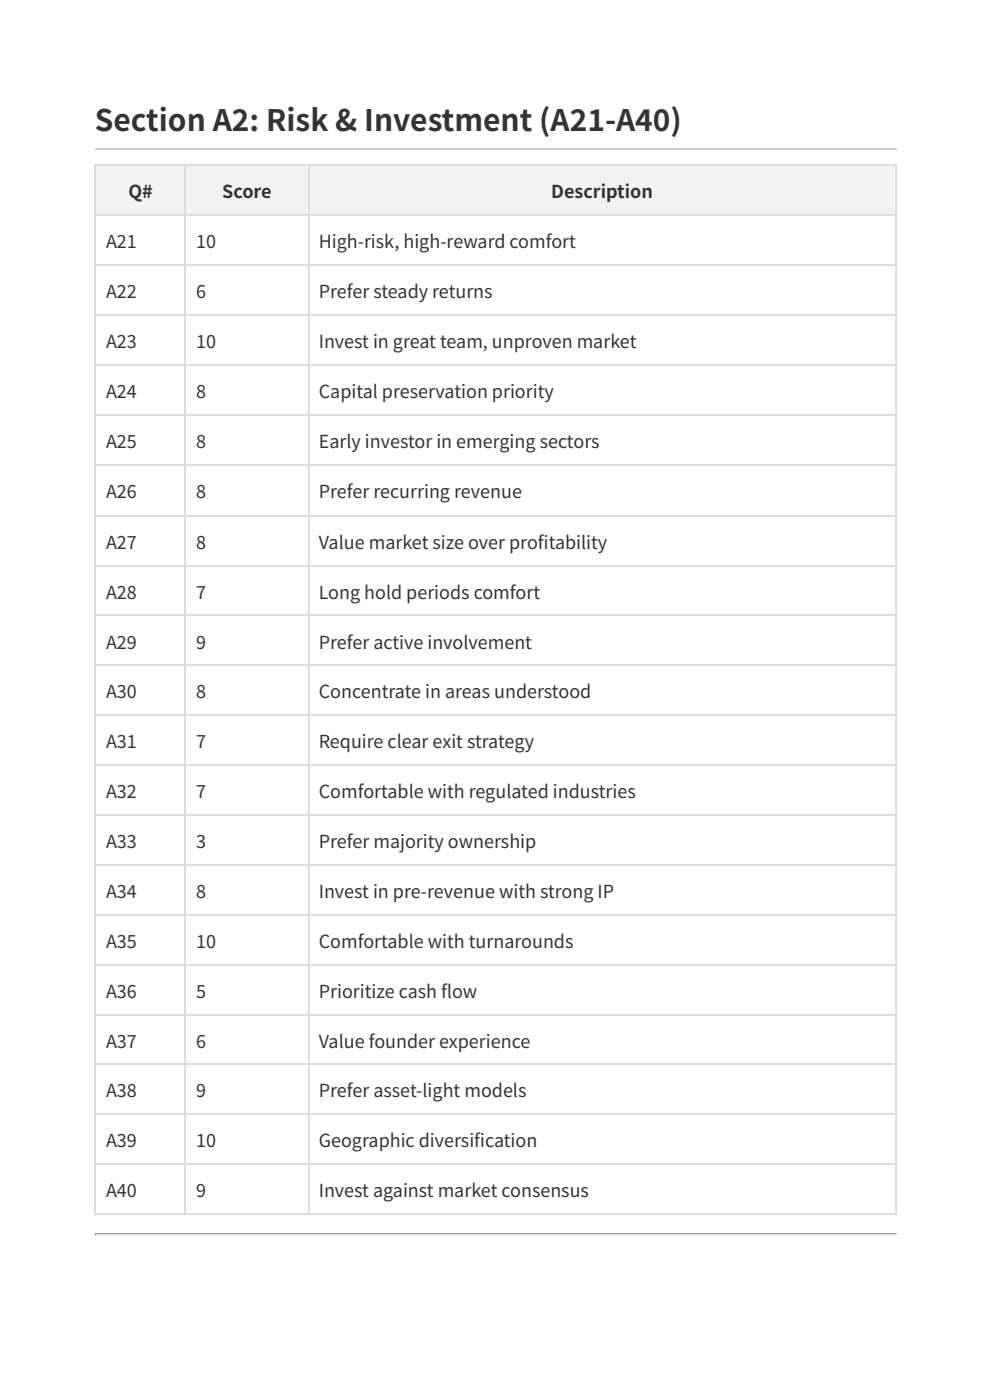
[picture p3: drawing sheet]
<svg xmlns="http://www.w3.org/2000/svg" width="210mm" height="297mm" viewBox="0 0 210 297" stroke-linecap="round" stroke-linejoin="round" font-family="sans-serif">
<defs><g id="words">
<text font-size="6.3" fill="#333" x="20.1" y="27.8">Section A2: Risk &amp; Investment (A21-A40)</text>
<g font-size="3.8" fill="#333">
<text x="27.2" y="42.1">Q#</text>
<text x="47.1" y="42.1">Score</text>
<text x="117" y="42.1">Description</text>
<text x="22.5" y="52.7">A21</text>
<text x="41.6" y="52.7">10</text>
<text x="67.6" y="52.7">High-risk, high-reward comfort</text>
<text x="22.5" y="63.2">A22</text>
<text x="41.6" y="63.2">6</text>
<text x="67.6" y="63.2">Prefer steady returns</text>
<text x="22.5" y="73.8">A23</text>
<text x="41.6" y="73.8">10</text>
<text x="67.6" y="73.8">Invest in great team, unproven market</text>
<text x="22.5" y="84.4">A24</text>
<text x="41.6" y="84.4">8</text>
<text x="67.6" y="84.4">Capital preservation priority</text>
<text x="22.5" y="95">A25</text>
<text x="41.6" y="95">8</text>
<text x="67.6" y="95">Early investor in emerging sectors</text>
<text x="22.5" y="105.6">A26</text>
<text x="41.6" y="105.6">8</text>
<text x="67.6" y="105.6">Prefer recurring revenue</text>
<text x="22.5" y="116.4">A27</text>
<text x="41.6" y="116.4">8</text>
<text x="67.6" y="116.4">Value market size over profi tability</text>
<text x="22.5" y="127">A28</text>
<text x="41.6" y="127">7</text>
<text x="67.6" y="127">Long hold periods comfort</text>
<text x="22.5" y="137.6">A29</text>
<text x="41.6" y="137.6">9</text>
<text x="67.6" y="137.6">Prefer active involvement</text>
<text x="22.5" y="148.2">A30</text>
<text x="41.6" y="148.2">8</text>
<text x="67.6" y="148.2">Concentrate in areas understood</text>
<text x="22.5" y="158.8">A31</text>
<text x="41.6" y="158.8">7</text>
<text x="67.6" y="158.8">Require clear exit strategy</text>
<text x="22.5" y="169.3">A32</text>
<text x="41.6" y="169.3">7</text>
<text x="67.6" y="169.3">Comfortable with regulated industries</text>
<text x="22.5" y="179.9">A33</text>
<text x="41.6" y="179.9">3</text>
<text x="67.6" y="179.9">Prefer majority ownership</text>
<text x="22.5" y="190.5">A34</text>
<text x="41.6" y="190.5">8</text>
<text x="67.6" y="190.5">Invest in pre-revenue with strong IP</text>
<text x="22.5" y="201.1">A35</text>
<text x="41.6" y="201.1">10</text>
<text x="67.6" y="201.1">Comfortable with turnarounds</text>
<text x="22.5" y="211.7">A36</text>
<text x="41.6" y="211.7">5</text>
<text x="67.6" y="211.7">Prioritize cash fl ow</text>
<text x="22.5" y="222.3">A37</text>
<text x="41.6" y="222.3">6</text>
<text x="67.6" y="222.3">Value founder experience</text>
<text x="22.5" y="232.8">A38</text>
<text x="41.6" y="232.8">9</text>
<text x="67.6" y="232.8">Prefer asset-light models</text>
<text x="22.5" y="243.4">A39</text>
<text x="41.6" y="243.4">10</text>
<text x="67.6" y="243.4">Geographic diversifi cation</text>
<text x="22.5" y="254">A40</text>
<text x="41.6" y="254">9</text>
<text x="67.6" y="254">Invest against market consensus</text>
</g>
</g></defs>
<path d="M20.1 31.6h170.1" fill="none" stroke="#ccc" stroke-width=".26"/>
<g fill="#f2f2f2">
<path d="M20.4 35.2h19v10.6h-19z"/>
<path d="M39.4 35.2h26v10.6h-26z"/>
<path d="M65.4 35.2h124.8v10.6h-124.8z"/>
</g>
<g fill="none" stroke="#ddd" stroke-width=".26">
<path d="M20.1 35.1h170.1M20.2 34.9v222.8M39.3 34.9v222.8M65.5 34.9v222.8M20.1 45.6h170.1M20.1 56.2h170.1M20.1 66.8h170.1M20.1 77.4h170.1M20.1 88h170.1M20.1 98.6h170.1M20.1 109.4h170.1M20.1 120h170.1"/>
<path d="M20.1 130.6h170.1M20.1 141.2h170.1M20.1 151.7h170.1M20.1 162.3h170.1M20.1 172.9h170.1M20.1 183.5h170.1M20.1 194.1h170.1M20.1 204.7h170.1M20.1 215.2h170.1M20.1 225.8h170.1M20.1 236.4h170.1M20.1 247h170.1"/>
<path d="M20.1 257.6h170.1"/>
</g>
<path d="M190.1 34.9v222.8" fill="none" stroke="#ddd" stroke-width=".21"/>
<path d="M20.1 261.8h170.1" fill="none" stroke="#9a9a9a" stroke-width=".26"/>
<path d="M20.1 262.1h170.1" fill="none" stroke="#eee" stroke-width=".26"/>
<path d="M190.2 261.7v.5h-.2z" fill="#eee"/>
<path d="M20.1 261.7h.3v.2l-.3 .3z" fill="#9a9a9a"/>
<use href="#words"/>
</svg>
